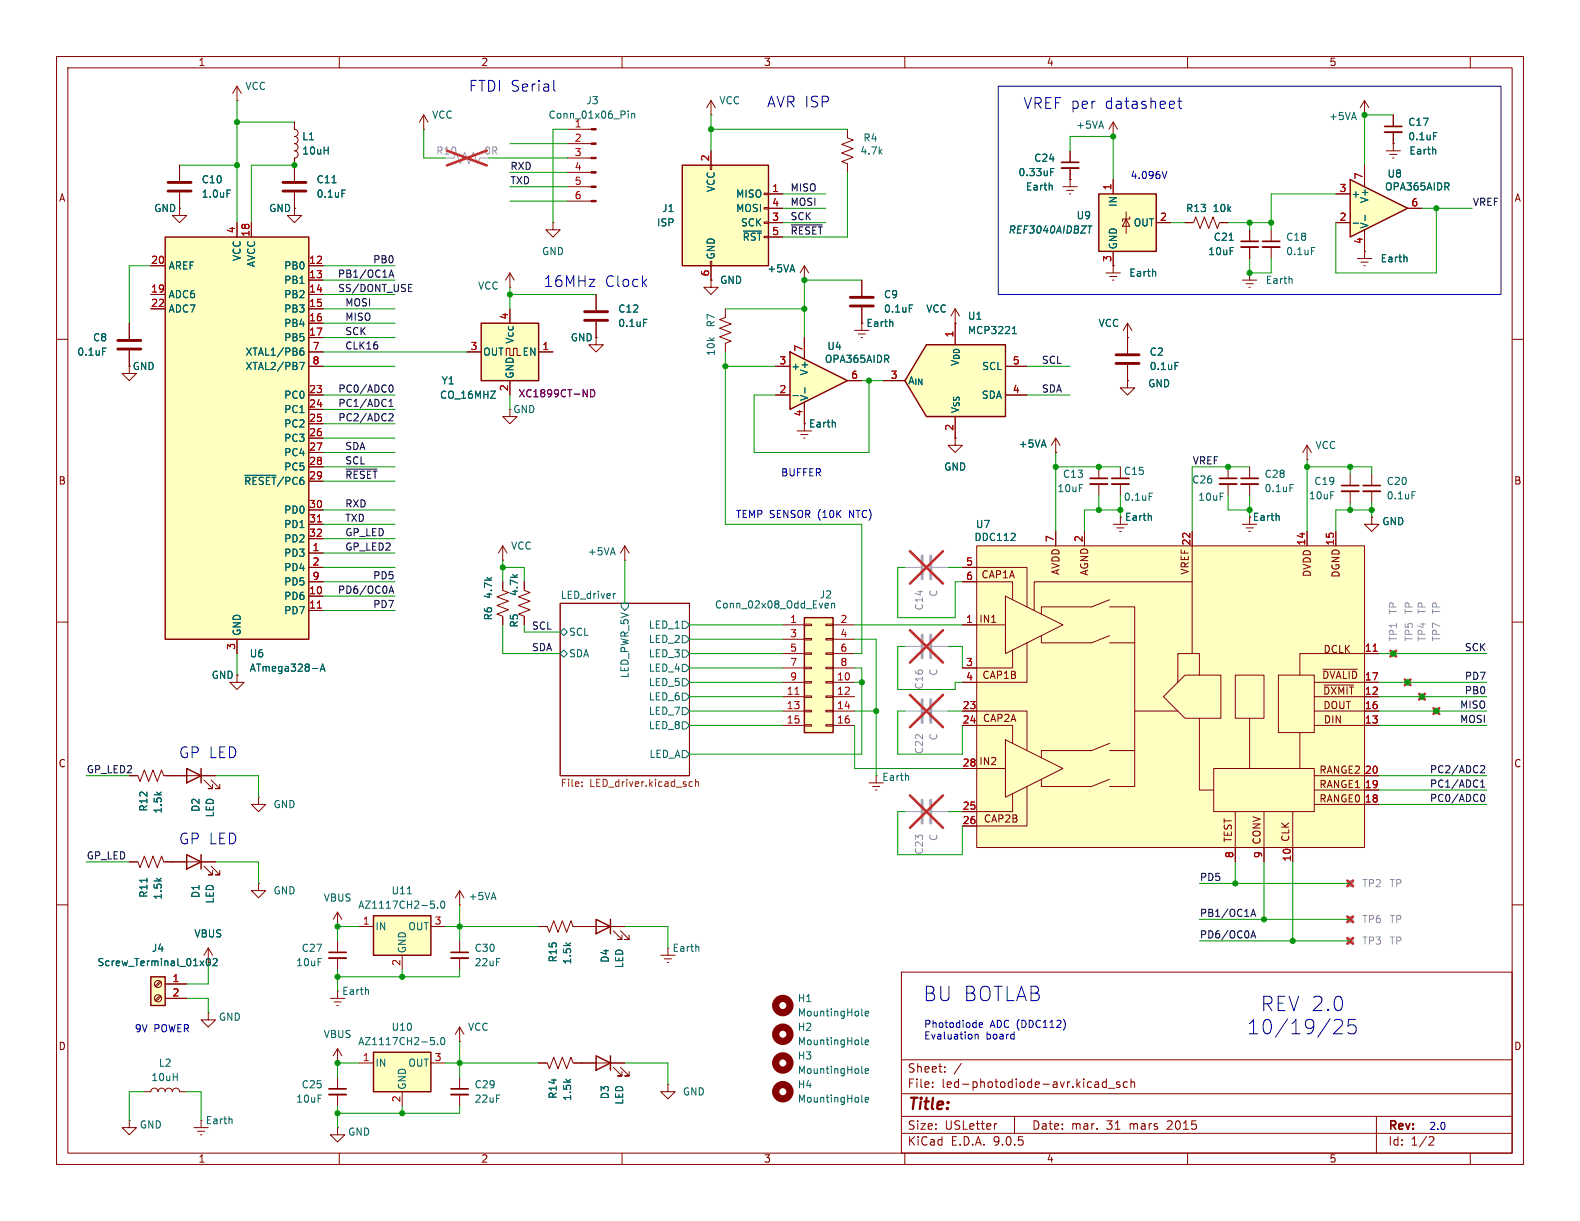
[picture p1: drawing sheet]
<svg xmlns="http://www.w3.org/2000/svg" width="279mm" height="216mm" viewBox="0 0 279 216" stroke-linecap="round" stroke-linejoin="round" font-family="sans-serif">
<defs><g id="words">
<g font-size="3.5" fill="#0000c2">
<text x="163.2" y="177.3">BU BOTLAB</text>
<text x="222.9" y="179">REV 2.0</text>
<text x="220.5" y="183.1">10/19/25</text>
</g>
<text font-size="2.8" fill="#840000" x="160.4" y="196.8">Title:</text>
<g font-size="2.7" fill="#0000c2">
<text x="82.8" y="16.4">FTDI Serial</text>
<text x="135.6" y="19.2">AVR ISP</text>
<text x="180.8" y="19.5">VREF per</text>
<text x="195.3" y="19.5">datasheet</text>
<text x="96.1" y="51">16MHz</text>
<text x="106.9" y="51">Clock</text>
<text x="31.6" y="134.3">GP LED</text>
<text x="31.6" y="149.5">GP LED</text>
</g>
<g font-size="2.1" fill="#840000">
<text x="160.4" y="189.9">Sheet:</text>
<text x="160.4" y="192.6">File:</text>
<text x="166.5" y="192.6">led-photodiode-avr.kicad_sch</text>
<text x="160.4" y="202.8">KiCad</text>
<text x="160.4" y="200">Size:</text>
<text x="167.1" y="200">USLetter</text>
<text x="168.1" y="202.8">E.D.A.</text>
<text x="175.7" y="202.8">9.0.5</text>
<text x="182.4" y="200">Date:</text>
<text x="189.4" y="200">mar.</text>
<text x="195.7" y="200">31</text>
<text x="199.9" y="200">mars</text>
<text x="206.7" y="200">2015</text>
<text x="245.4" y="200.2">Rev:</text>
<text x="245.4" y="202.8">Id:</text>
<text x="249.5" y="202.8">1/2</text>
</g>
<g font-size="1.8" fill="#840000">
<text x="35" y="11.9">1</text>
<text x="85" y="11.9">2</text>
<text x="135" y="11.9">3</text>
<text x="185" y="11.9">4</text>
<text x="235" y="11.9">5</text>
<text x="10.3" y="35.9">A</text>
<text x="267.7" y="35.9">A</text>
<text x="23.4" y="65.6">GND</text>
<text x="10.3" y="85.9">B</text>
<text x="267.7" y="85.9">B</text>
<text x="221.4" y="92.3">Earth</text>
<text x="187.6" y="101.8" transform="rotate(-90 187.6 101.8)">AVDD</text>
<text x="192.6" y="101.9" transform="rotate(-90 192.6 101.9)">AGND</text>
<text x="210.4" y="101.7" transform="rotate(-90 210.4 101.7)">VREF 22</text>
<text x="173.5" y="102.5">CAP1A</text>
<text x="232" y="102.1" transform="rotate(-90 232 102.1)">DVDD</text>
<text x="237.1" y="102.2" transform="rotate(-90 237.1 102.2)">DGND</text>
<text x="173.1" y="110.3">IN1</text>
<text x="234" y="115.7">DCLK</text>
<text x="173.6" y="120.2">CAP1B</text>
<text x="233.7" y="120.2">~{DVALID}</text>
<text x="233.9" y="123">~{DXMIT}12</text>
<text x="233.9" y="125.6">DOUT</text>
<text x="173.7" y="127.9">CAP2A</text>
<text x="234" y="128.1">DIN</text>
<text x="10.3" y="135.9">C</text>
<text x="173.1" y="135.5">IN2</text>
<text x="233.2" y="137">RANGE2</text>
<text x="267.7" y="135.9">C</text>
<text x="233.2" y="139.5">RANGE1</text>
<text x="233.2" y="142.1">RANGE0</text>
<text x="173.9" y="145.6">CAP2B</text>
<text x="218" y="149.1" transform="rotate(-90 218 149.1)">TEST</text>
<text x="223.1" y="149.4" transform="rotate(-90 223.1 149.4)">CONV</text>
<text x="228.2" y="149" transform="rotate(-90 228.2 149)">CLK</text>
<text x="10.3" y="185.9">D</text>
<text x="267.7" y="185.9">D</text>
<text x="35" y="205.8">1</text>
<text x="85" y="205.8">2</text>
<text x="135" y="205.8">3</text>
<text x="185" y="205.8">4</text>
<text x="235" y="205.8">5</text>
</g>
<g font-size="1.8" fill="#006464">
<text x="43.3" y="16.1">VCC</text>
<text x="76.3" y="21.2">VCC</text>
<text x="96.9" y="21.2">Conn_01x06_Pin</text>
<text x="101.5" y="22.6">1</text>
<text x="103.6" y="18.6">J3</text>
<text x="127.1" y="18.6">VCC</text>
<text x="190.2" y="23">+5VA</text>
<text x="234.9" y="21.4">+5VA</text>
<text x="248.9" y="22.5">C17</text>
<text x="53.3" y="27.5">10uH</text>
<text x="53.3" y="25">L1</text>
<text x="152.1" y="27.5">4.7k</text>
<text x="152.6" y="25.2">R4</text>
<text x="182.8" y="28.8">C24</text>
<text x="248.9" y="25">0.1uF</text>
<text x="249.1" y="27.5">Earth</text>
<text x="35.6" y="32.6">C10</text>
<text x="35.6" y="35.2">1.0uF</text>
<text x="55.9" y="32.6">C11</text>
<text x="55.9" y="35.2">0.1uF</text>
<text x="126.6" y="34.1" transform="rotate(-90 126.6 34.1)">VCC</text>
<text x="130.1" y="35.2">MISO</text>
<text x="180" y="31.3">0.33uF</text>
<text x="181.3" y="33.9">Earth</text>
<text x="238.9" y="35.2">+</text>
<text x="244.8" y="33.9">OPA365AIDR</text>
<text x="245.3" y="31.6">U8</text>
<text x="27.2" y="37.7">GND</text>
<text x="47.5" y="37.7">GND</text>
<text x="116.1" y="40.2">ISP</text>
<text x="117" y="37.7">J1</text>
<text x="130.1" y="37.7">MOSI</text>
<text x="130.9" y="40.2">SCK</text>
<text x="178.2" y="41.5">REF3040AIDBZT</text>
<text x="190.3" y="39">U9</text>
<text x="197.7" y="36.7" transform="rotate(-90 197.7 36.7)">IN</text>
<text x="200.4" y="40.2">OUT</text>
<text x="209.6" y="37.7">R13</text>
<text x="214.3" y="37.7">10k</text>
<text x="242.2" y="40.5" transform="rotate(-90 242.2 40.5)">V-</text>
<text x="242.2" y="36" transform="rotate(-90 242.2 36)">V+</text>
<text x="29.7" y="47.9">AREF</text>
<text x="42.8" y="46.2" transform="rotate(-90 42.8 46.2)">VCC</text>
<text x="45.3" y="47.3" transform="rotate(-90 45.3 47.3)">AVCC</text>
<text x="50.1" y="47.9">PB0</text>
<text x="95.8" y="45.3">GND</text>
<text x="126.6" y="46" transform="rotate(-90 126.6 46)">GND</text>
<text x="131.2" y="42.8">~{RST}</text>
<text x="197.7" y="44.2" transform="rotate(-90 197.7 44.2)">GND</text>
<text x="213.6" y="45.3">10uF</text>
<text x="214.5" y="42.8">C21</text>
<text x="227.3" y="42.8">C18</text>
<text x="227.3" y="45.3">0.1uF</text>
<text x="244.1" y="46.6">Earth</text>
<text x="29.7" y="52.9">ADC6</text>
<text x="50.1" y="50.4">PB1</text>
<text x="50.1" y="52.9">PB2</text>
<text x="84.4" y="51.4">VCC</text>
<text x="127.2" y="50.4">GND</text>
<text x="135.6" y="48.4">+5VA</text>
<text x="156.2" y="52.9">C9</text>
<text x="199.6" y="49.1">Earth</text>
<text x="223.7" y="50.4">Earth</text>
<text x="29.7" y="55.5">ADC7</text>
<text x="50.1" y="55.5">PB3</text>
<text x="50.1" y="58">PB4</text>
<text x="109.2" y="55.5">C12</text>
<text x="109.2" y="58">0.1uF</text>
<text x="126.6" y="58" transform="rotate(-90 126.6 58)">R7</text>
<text x="153.1" y="58">Earth</text>
<text x="156.2" y="55.5">0.1uF</text>
<text x="163.7" y="55.5">VCC</text>
<text x="171.1" y="56.7">U1</text>
<text x="171.1" y="59.3">MCP3221</text>
<text x="194.2" y="58">VCC</text>
<text x="13.6" y="63.1">0.1uF</text>
<text x="16.4" y="60.6">C8</text>
<text x="43.3" y="63.1">XTAL1/PB6</text>
<text x="43.3" y="65.6">XTAL2/PB7</text>
<text x="50.1" y="60.6">PB5</text>
<text x="85.3" y="63.1">OUT</text>
<text x="91" y="60.9" transform="rotate(-90 91 60.9)">Vcc</text>
<text x="92.3" y="63.1">EN</text>
<text x="100.8" y="60.6">GND</text>
<text x="126.6" y="63" transform="rotate(-90 126.6 63)">10k</text>
<text x="139.8" y="65.6">+</text>
<text x="145.8" y="64.4">OPA365AIDR</text>
<text x="146.2" y="62.1">U4</text>
<text x="169.8" y="64.8" transform="rotate(-90 169.8 64.8)">V_{DD}</text>
<text x="173.6" y="65.6">SCL</text>
<text x="203.2" y="63.1">C2</text>
<text x="203.2" y="65.6">0.1uF</text>
<text x="50.1" y="70.7">PC0</text>
<text x="77.7" y="70.7">CO_16MHZ</text>
<text x="78" y="68.2">Y1</text>
<text x="91" y="67.1" transform="rotate(-90 91 67.1)">GND</text>
<text x="143.1" y="71" transform="rotate(-90 143.1 71)">V-</text>
<text x="143.1" y="66.5" transform="rotate(-90 143.1 66.5)">V+</text>
<text x="160.5" y="68.2">A_{IN}</text>
<text x="173.5" y="70.7">SDA</text>
<text x="202.9" y="68.7">GND</text>
<text x="50.1" y="73.3">PC1</text>
<text x="50.1" y="75.8">PC2</text>
<text x="90.7" y="73.3">GND</text>
<text x="143" y="75.8">Earth</text>
<text x="169.8" y="73.2" transform="rotate(-90 169.8 73.2)">V_{SS}</text>
<text x="50.1" y="78.3">PC3</text>
<text x="50.1" y="80.9">PC4</text>
<text x="50.1" y="83.4">PC5</text>
<text x="166.9" y="83.4">GND</text>
<text x="180" y="79.3">+5VA</text>
<text x="232.5" y="79.6">VCC</text>
<text x="43.1" y="86">~{RESET}/PC6</text>
<text x="186.9" y="87.2">10uF</text>
<text x="187.9" y="84.7">C13</text>
<text x="198.6" y="84.2">C15</text>
<text x="198.6" y="88.7">0.1uF</text>
<text x="210.7" y="85.7">C26</text>
<text x="211.8" y="88.7">10uF</text>
<text x="223.5" y="84.7">C28</text>
<text x="223.5" y="87.2">0.1uF</text>
<text x="231.4" y="88.5">10uF</text>
<text x="232.3" y="86">C19</text>
<text x="245.1" y="86">C20</text>
<text x="245.1" y="88.5">0.1uF</text>
<text x="50.1" y="91">PD0</text>
<text x="50.1" y="93.6">PD1</text>
<text x="172.2" y="95.9">DDC112</text>
<text x="172.5" y="93.6">U7</text>
<text x="198.8" y="92.3">Earth</text>
<text x="244.3" y="93.1">GND</text>
<text x="50.1" y="96.1">PD2</text>
<text x="50.1" y="98.7">PD3</text>
<text x="50.1" y="101.2">PD4</text>
<text x="90.3" y="97.4">VCC</text>
<text x="103.8" y="98.4">+5VA</text>
<text x="50.1" y="103.7">PD5</text>
<text x="50.1" y="106.3">PD6</text>
<text x="87.2" y="106" transform="rotate(-90 87.2 106)">4.7k</text>
<text x="91.8" y="105.5" transform="rotate(-90 91.8 105.5)">4.7k</text>
<text x="99.1" y="106">LED_driver</text>
<text x="126.3" y="107.8">Conn_02x08_Odd_Even</text>
<text x="144.9" y="106">J2</text>
<text x="42.8" y="112.5" transform="rotate(-90 42.8 112.5)">GND</text>
<text x="50.1" y="108.8">PD7</text>
<text x="87.2" y="109.8" transform="rotate(-90 87.2 109.8)">R6</text>
<text x="91.8" y="111.1" transform="rotate(-90 91.8 111.1)">R5</text>
<text x="100.5" y="112.6">SCL</text>
<text x="114.6" y="113.9">LED_2</text>
<text x="114.6" y="111.4">LED_1</text>
<text x="44.1" y="116.4">U6</text>
<text x="44.1" y="119">ATmega328-A</text>
<text x="100.5" y="116.4">SDA</text>
<text x="114.6" y="116.4">LED_3</text>
<text x="114.6" y="119">LED_4</text>
<text x="37.3" y="120.2">GND</text>
<text x="111.4" y="120" transform="rotate(-90 111.4 120)">LED_PWR_5V</text>
<text x="114.6" y="124.1">LED_6</text>
<text x="114.6" y="121.5">LED_5</text>
<text x="114.6" y="126.6">LED_7</text>
<text x="114.6" y="129.1">LED_8</text>
<text x="114.8" y="134.2">LED_A</text>
<text x="26.3" y="143.6" transform="rotate(-90 26.3 143.6)">R12</text>
<text x="28.8" y="144" transform="rotate(-90 28.8 144)">1.5k</text>
<text x="35.5" y="143.7" transform="rotate(-90 35.5 143.7)">D2</text>
<text x="48.3" y="143.1">GND</text>
<text x="155.9" y="138.3">Earth</text>
<text x="38" y="144.6" transform="rotate(-90 38 144.6)">LED</text>
<text x="26.3" y="158.8" transform="rotate(-90 26.3 158.8)">R11</text>
<text x="28.8" y="159.2" transform="rotate(-90 28.8 159.2)">1.5k</text>
<text x="35.5" y="158.9" transform="rotate(-90 35.5 158.9)">D1</text>
<text x="38" y="159.9" transform="rotate(-90 38 159.9)">LED</text>
<text x="48.3" y="158.3">GND</text>
<text x="57.1" y="159.6">VBUS</text>
<text x="63.2" y="160.9">AZ1117CH2-5.0</text>
<text x="69.1" y="158.3">U11</text>
<text x="82.8" y="159.4">+5VA</text>
<text x="34.3" y="166">VBUS</text>
<text x="66.3" y="164.7">IN</text>
<text x="72.1" y="164.7">OUT</text>
<text x="17.1" y="171">Screw_Terminal_01x02</text>
<text x="26.7" y="168.5">J4</text>
<text x="52.3" y="171">10uF</text>
<text x="53.2" y="168.5">C27</text>
<text x="72" y="168.7" transform="rotate(-90 72 168.7)">GND</text>
<text x="83.8" y="168.5">C30</text>
<text x="83.8" y="171">22uF</text>
<text x="98.7" y="170.3" transform="rotate(-90 98.7 170.3)">R15</text>
<text x="101.2" y="170.6" transform="rotate(-90 101.2 170.6)">1.5k</text>
<text x="107.9" y="170.3" transform="rotate(-90 107.9 170.3)">D4</text>
<text x="110.4" y="171.3" transform="rotate(-90 110.4 171.3)">LED</text>
<text x="118.8" y="168.5">Earth</text>
<text x="60.4" y="176.1">Earth</text>
<text x="141" y="177.4">H1</text>
<text x="141" y="179.9">MountingHole</text>
<text x="38.6" y="180.7">GND</text>
<text x="57.1" y="183.7">VBUS</text>
<text x="63.2" y="185">AZ1117CH2-5.0</text>
<text x="69.1" y="182.5">U10</text>
<text x="82.7" y="182.5">VCC</text>
<text x="141" y="182.5">H2</text>
<text x="141" y="185">MountingHole</text>
<text x="26.7" y="191.4">10uH</text>
<text x="28" y="188.8">L2</text>
<text x="66.3" y="188.8">IN</text>
<text x="72.1" y="188.8">OUT</text>
<text x="141" y="187.6">H3</text>
<text x="141" y="190.1">MountingHole</text>
<text x="52.3" y="195.2">10uF</text>
<text x="53.2" y="192.6">C25</text>
<text x="72" y="192.8" transform="rotate(-90 72 192.8)">GND</text>
<text x="83.8" y="192.6">C29</text>
<text x="83.8" y="195.2">22uF</text>
<text x="98.7" y="194.4" transform="rotate(-90 98.7 194.4)">R14</text>
<text x="101.2" y="194.8" transform="rotate(-90 101.2 194.8)">1.5k</text>
<text x="107.9" y="194.5" transform="rotate(-90 107.9 194.5)">D3</text>
<text x="110.4" y="195.4" transform="rotate(-90 110.4 195.4)">LED</text>
<text x="120.7" y="193.9">GND</text>
<text x="141" y="192.6">H4</text>
<text x="141" y="195.2">MountingHole</text>
<text x="24.6" y="199.7">GND</text>
<text x="36.3" y="199">Earth</text>
<text x="61.5" y="201">GND</text>
</g>
<g font-size="1.8" fill="#989898">
<text x="77" y="27.5">R10</text>
<text x="85.5" y="27.5">0R</text>
<text x="166" y="105.6" transform="rotate(-90 166 105.6)">C</text>
<text x="163.4" y="108" transform="rotate(-90 163.4 108)">C14</text>
<text x="247.2" y="113.5" transform="rotate(-90 247.2 113.5)">TP1</text>
<text x="247.2" y="108.7" transform="rotate(-90 247.2 108.7)">TP</text>
<text x="250" y="113.5" transform="rotate(-90 250 113.5)">TP5</text>
<text x="250" y="108.7" transform="rotate(-90 250 108.7)">TP</text>
<text x="252.3" y="113.5" transform="rotate(-90 252.3 113.5)">TP4</text>
<text x="252.3" y="108.7" transform="rotate(-90 252.3 108.7)">TP</text>
<text x="254.9" y="113.5" transform="rotate(-90 254.9 113.5)">TP7</text>
<text x="254.9" y="108.7" transform="rotate(-90 254.9 108.7)">TP</text>
<text x="166" y="119.6" transform="rotate(-90 166 119.6)">C</text>
<text x="163.4" y="122" transform="rotate(-90 163.4 122)">C16</text>
<text x="166" y="131" transform="rotate(-90 166 131)">C</text>
<text x="163.4" y="133.4" transform="rotate(-90 163.4 133.4)">C22</text>
<text x="166" y="148.8" transform="rotate(-90 166 148.8)">C</text>
<text x="163.4" y="151.2" transform="rotate(-90 163.4 151.2)">C23</text>
<text x="240.8" y="157.1">TP2</text>
<text x="245.6" y="157.1">TP</text>
<text x="240.8" y="167.2">TP3</text>
<text x="240.8" y="163.4">TP6</text>
<text x="245.6" y="167.2">TP</text>
<text x="245.6" y="163.4">TP</text>
</g>
<g font-size="1.8" fill="#a90000">
<text x="101.5" y="25.1">2</text>
<text x="101.5" y="27.7">3</text>
<text x="125.5" y="28.6" transform="rotate(-90 125.5 28.6)">2</text>
<text x="101.5" y="30.2">4</text>
<text x="101.5" y="32.8">5</text>
<text x="101.5" y="35.3">6</text>
<text x="136.5" y="34">1</text>
<text x="196.6" y="33.7" transform="rotate(-90 196.6 33.7)">1</text>
<text x="236.8" y="34">3</text>
<text x="241" y="31.8" transform="rotate(-90 241 31.8)">7</text>
<text x="41.7" y="41.3" transform="rotate(-90 41.7 41.3)">4</text>
<text x="44.2" y="42" transform="rotate(-90 44.2 42)">18</text>
<text x="136.5" y="36.6">4</text>
<text x="136.5" y="39.1">3</text>
<text x="136.5" y="41.7">5</text>
<text x="205" y="39.1">2</text>
<text x="236.8" y="39.1">2</text>
<text x="249.5" y="36.6">6</text>
<text x="26.6" y="46.7">20</text>
<text x="54.6" y="46.7">12</text>
<text x="196.6" y="46.4" transform="rotate(-90 196.6 46.4)">3</text>
<text x="241" y="43.3" transform="rotate(-90 241 43.3)">4</text>
<text x="26.6" y="51.8">19</text>
<text x="54.6" y="49.3">13</text>
<text x="54.6" y="51.8">14</text>
<text x="125.5" y="49" transform="rotate(-90 125.5 49)">6</text>
<text x="26.6" y="54.4">22</text>
<text x="54.6" y="54.4">15</text>
<text x="54.6" y="56.9">16</text>
<text x="54.6" y="59.4">17</text>
<text x="89.9" y="56.6" transform="rotate(-90 89.9 56.6)">4</text>
<text x="168.7" y="59.8" transform="rotate(-90 168.7 59.8)">1</text>
<text x="55.2" y="62">7</text>
<text x="55.2" y="64.5">8</text>
<text x="83.1" y="62">3</text>
<text x="95.8" y="62">1</text>
<text x="137.7" y="64.5">3</text>
<text x="142" y="62.3" transform="rotate(-90 142 62.3)">7</text>
<text x="179" y="64.5">5</text>
<text x="54.6" y="69.6">23</text>
<text x="89.9" y="69.3" transform="rotate(-90 89.9 69.3)">2</text>
<text x="137.7" y="69.6">2</text>
<text x="150.4" y="67.1">6</text>
<text x="157.4" y="67.1">3</text>
<text x="179" y="69.6">4</text>
<text x="54.6" y="72.1">24</text>
<text x="54.6" y="74.7">25</text>
<text x="54.6" y="77.2">26</text>
<text x="142" y="73.7" transform="rotate(-90 142 73.7)">4</text>
<text x="168.7" y="76.3" transform="rotate(-90 168.7 76.3)">2</text>
<text x="54.6" y="79.8">27</text>
<text x="54.6" y="82.3">28</text>
<text x="54.6" y="84.8">29</text>
<text x="54.6" y="89.9">30</text>
<text x="54.6" y="92.5">31</text>
<text x="54.6" y="95">32</text>
<text x="186.4" y="96" transform="rotate(-90 186.4 96)">7</text>
<text x="191.5" y="96" transform="rotate(-90 191.5 96)">2</text>
<text x="55.2" y="97.5">1</text>
<text x="55.2" y="100.1">2</text>
<text x="170.7" y="100.1">5</text>
<text x="210.6" y="96.6" transform="rotate(-90 210.6 96.6)">22</text>
<text x="230.9" y="96.6" transform="rotate(-90 230.9 96.6)">14</text>
<text x="236" y="96.6" transform="rotate(-90 236 96.6)">15</text>
<text x="54.6" y="105.2">10</text>
<text x="54.6" y="107.7">11</text>
<text x="55.2" y="102.6">9</text>
<text x="170.7" y="102.6">6</text>
<text x="139.6" y="110.2">1</text>
<text x="139.6" y="112.8">3</text>
<text x="148.5" y="110.2">2</text>
<text x="148.5" y="112.8">4</text>
<text x="170.7" y="110.2">1</text>
<text x="41.7" y="115" transform="rotate(-90 41.7 115)">3</text>
<text x="139.6" y="115.3">5</text>
<text x="139.6" y="117.9">7</text>
<text x="148.5" y="115.3">6</text>
<text x="148.5" y="117.9">8</text>
<text x="170.7" y="117.9">3</text>
<text x="241.3" y="115.3">11</text>
<text x="139" y="122.9">11</text>
<text x="139" y="125.5">13</text>
<text x="139.6" y="120.4">9</text>
<text x="147.9" y="120.4">10</text>
<text x="147.9" y="122.9">12</text>
<text x="147.9" y="125.5">14</text>
<text x="170.1" y="125.5">23</text>
<text x="170.7" y="120.4">4</text>
<text x="241.3" y="120.4">17</text>
<text x="241.3" y="125.5">16</text>
<text x="241.3" y="122.9">12</text>
<text x="139" y="128">15</text>
<text x="147.9" y="128">16</text>
<text x="170.1" y="128">24</text>
<text x="241.3" y="128">13</text>
<text x="170.1" y="135.6">28</text>
<text x="241.3" y="136.9">20</text>
<text x="170.1" y="143.3">25</text>
<text x="241.3" y="139.4">19</text>
<text x="241.3" y="142">18</text>
<text x="170.1" y="145.8">26</text>
<text x="218.2" y="151.8" transform="rotate(-90 218.2 151.8)">8</text>
<text x="223.3" y="151.8" transform="rotate(-90 223.3 151.8)">9</text>
<text x="228.3" y="152.4" transform="rotate(-90 228.3 152.4)">10</text>
<text x="64.1" y="163.6">1</text>
<text x="76.8" y="163.6">3</text>
<text x="30.4" y="173.7">1</text>
<text x="70.9" y="170.9" transform="rotate(-90 70.9 170.9)">2</text>
<text x="30.4" y="176.3">2</text>
<text x="64.1" y="187.7">1</text>
<text x="76.8" y="187.7">3</text>
<text x="70.9" y="195" transform="rotate(-90 70.9 195)">2</text>
</g>
<g font-size="1.8" fill="#0f0f0f">
<text x="90.2" y="32.7">TXD</text>
<text x="90.2" y="30.1">RXD</text>
<text x="139.7" y="33.9">MISO</text>
<text x="139.7" y="39">SCK</text>
<text x="139.7" y="36.5">MOSI</text>
<text x="139.7" y="41.6">~{RESET}</text>
<text x="260.3" y="36.5">VREF</text>
<text x="65.9" y="46.6">PB0</text>
<text x="59.7" y="49.2">PB1/OC1A</text>
<text x="59.7" y="51.7">SS/DONT_USE</text>
<text x="61" y="59.3">SCK</text>
<text x="61" y="56.8">MISO</text>
<text x="61" y="54.3">MOSI</text>
<text x="61" y="61.9">CLK16</text>
<text x="184.1" y="64.4">SCL</text>
<text x="59.7" y="69.5">PC0/ADC0</text>
<text x="184.1" y="69.5">SDA</text>
<text x="59.7" y="72">PC1/ADC1</text>
<text x="59.7" y="74.6">PC2/ADC2</text>
<text x="61" y="79.7">SDA</text>
<text x="61" y="82.2">SCL</text>
<text x="210.8" y="82.2">VREF</text>
<text x="61" y="89.8">RXD</text>
<text x="61" y="84.7">~{RESET}</text>
<text x="61" y="94.9">GP_LED</text>
<text x="61" y="92.4">TXD</text>
<text x="61" y="97.4">GP_LED2</text>
<text x="59.7" y="105.1">PD6/OC0A</text>
<text x="65.9" y="102.5">PD5</text>
<text x="65.9" y="107.6">PD7</text>
<text x="94" y="111.4">SCL</text>
<text x="94" y="115.2">SDA</text>
<text x="258.9" y="115.2">SCK</text>
<text x="258.1" y="125.4">MISO</text>
<text x="258.9" y="122.8">PB0</text>
<text x="258.9" y="120.3">PD7</text>
<text x="258.1" y="127.9">MOSI</text>
<text x="15.2" y="136.8">GP_LED2</text>
<text x="252.8" y="136.8">PC2/ADC2</text>
<text x="252.8" y="139.4">PC1/ADC1</text>
<text x="252.8" y="141.9">PC0/ADC0</text>
<text x="15.2" y="152.1">GP_LED</text>
<text x="212.1" y="155.9">PD5</text>
<text x="212.1" y="162.2">PB1/OC1A</text>
<text x="212.1" y="166">PD6/OC0A</text>
</g>
<g font-size="1.8" fill="#0000c2">
<text x="199.8" y="31.9">4.096V</text>
<text x="138" y="84.4">BUFFER</text>
<text x="130" y="91.8">TEMP SENSOR (10K</text>
<text x="150.4" y="91.8">NTC)</text>
<text x="23.7" y="182.7">9V</text>
<text x="27.2" y="182.7">POWER</text>
<text x="163.3" y="182">Photodiode</text>
<text x="163.3" y="184">Evaluation</text>
<text x="174.4" y="184">board</text>
<text x="175.1" y="182">ADC (DDC112)</text>
<text x="252.6" y="200">2.0</text>
</g>
<text font-size="1.8" fill="#840084" x="91.6" y="70.5">XC1899CT-ND</text>
<g font-size="1.8" fill="#725600">
<text x="99.1" y="139.5">File:</text>
<text x="104.3" y="139.5">LED_driver.kicad_sch</text>
</g>
</g></defs>
<g fill="none" stroke="#840000" stroke-width=".18">
<path d="M10 10h259.4v195.9h-259.4zM12 12h255.4v191.9h-255.4zM60 10v2M110 10v2M160 10v2M210 10v2M260 10v2M10 60h2M267.4 60h2M10 110h2M99.1 106.7h22.8v30.5h-22.8zM267.4 110h2"/>
<path d="M10 160h2M116.8 168.9h2.6M117.5 169.5h1.2M118 170.2h.2M118.1 167.6h.1M118.1 167.6v1.3M159.4 171.9h108v32h-108zM267.4 160h2M59.7 199.4v1.3h1.3l-1.3 1.2-1.3-1.2h1.3M59.7 199.4h.1M81.3 184.2h.1M81.3 181.6v2.6"/>
<path d="M81.3 190.5v2M81.3 193.5v2.1M81.3 181.6l-.8 1.3M81.3 181.6l.7 1.3M95.2 188h1.6l.4 1 .7-2.1 .8 2.1 .7-2.1 .8 2.1 .8-2.1 .3 1.1h9.2M108.5 188.7l1.5 1.5h-.8h.8v-.7M109.7 188.7l1.6 1.5h-.8h.8v-.7M118.1 191.8v1.2h1.3l-1.3 1.3-1.3-1.3h1.3M118.1 191.8h.1M159.4 197.4h108M159.4 193.4h108M159.4 187.4h108"/>
<path d="M164.9 192.1v.2M164.9 191.4v.1M167.1 189.4v.2M167.1 188.7v.1M170 188l-1.3 1.9M176.3 198.7l-.3 .1M179.4 197.4v3M195.6 190.8v1.5M195.6 191.4l-.4-.1-.3 .3v.4l.2 .2h.5M196 192.4h1.1M198 191.4l-.4-.1-.2 .2 .1 .2 .5 .2v.3h-.6M199.4 191.4l-.5-.1-.3 .3v.4l.2 .2h.6"/>
<path d="M200 191.4l.2-.1 .4 .1v.9M200 190.8v1.5M243.4 197.4v6.5M60 203.9v2M110 203.9v2M159.4 200.4h108M160 203.9v2M210 203.9v2M252.9 201l.5 .1 .2 .3-1 1.1h1M260 203.9v2"/>
</g>
<g fill="none" stroke="#006464" stroke-width=".18">
<path d="M99.1 111.8l.6-.7 .6 .7-.6 .6zM99.1 115.6l.6-.7 .6 .7-.6 .6zM108.8 105l-.3 .2M109.9 106.7h1.2v.6l-.6 .7-.6-.7zM120.6 114.9h.7l.6 .7-.6 .6h-.7zM120.6 112.4h.7l.6 .6-.6 .7h-.7zM120.6 109.9h.7l.6 .6-.6 .6h-.7zM120.6 117.5h.7l.6 .6-.6 .6h-.7zM120.6 132.7h.7l.6 .7-.6 .6h-.7zM120.6 125.1h.7l.6 .6-.6 .7h-.7zM120.6 127.6h.7l.6 .7-.6 .6h-.7zM120.6 122.6h.7l.6 .6-.6 .6h-.7z"/>
<path d="M120.6 120h.7l.6 .7-.6 .6h-.7zM123.5 167.4l.1 .8M152.4 179.5l.2 .1M153 179.2l.6-.1-.1-.2-.3-.1-.2 .2 .1 .6h.4M152.4 184.5l.2 .2M152.4 194.7l.2 .2M152.4 189.6l.2 .2M153 184.3l.6-.1-.1-.3h-.3l-.2 .2 .1 .6h.4M153 189.4l.6-.1-.1-.3h-.3l-.2 .1 .1 .6h.4M153 194.5l.6-.2-.1-.2-.3-.1-.2 .2 .1 .6h.4"/>
</g>
<path d="M102.9 138.9v.2M102.9 138.3v.1M122 139h.4M122 138.3h.4M123 138.3l.2-.1 .3 .1v.8M123 137.8v1.3" fill="none" stroke="#725600" stroke-width=".18"/>
<g fill="none" stroke="#a1a1a1" stroke-width=".18">
<path d="M254 125.7h.1M238.8 166.4h.1"/>
<circle cx="254" cy="125.7" r=".51"/>
<circle cx="238.8" cy="166.4" r=".51"/>
</g>
<path d="M253.5 125.2l1 1M254.5 125.2l-1 1M238.3 165.9l1 1M239.3 165.9l-1 1" fill="none" stroke="#e12e31" stroke-width=".46"/>
<g fill="none" stroke="#840000" stroke-width="1.3">
<circle cx="138.4" cy="177.8" r="1.27"/>
<circle cx="138.4" cy="193" r="1.27"/>
<circle cx="138.4" cy="188" r="1.27"/>
<circle cx="138.4" cy="182.9" r="1.27"/>
</g>
<path d="M79.8 192.5h3" fill="none" stroke="#840000" stroke-width=".3"/>
<path d="M79.8 193.5h3" fill="none" stroke="#840000" stroke-width=".33"/>
<path d="M105.4 186.7l2.5 1.3-2.5 1.2zM107.9 186.7v2.5" fill="none" stroke="#840000" stroke-width=".25"/>
<path d="M142.2 109.2h5.1v20.3h-5.1z" fill="#ffffc2"/>
<path d="M142.2 109.2h5.1v20.3h-5.1z" fill="none" stroke="#840000" stroke-width=".25"/>
<g fill="none" stroke="#840000" stroke-width=".18">
<path d="M188 33h2.5M188.6 33.7h1.3M189.1 34.3h.3M189.2 31.8h.1M189.2 31.8v1.2M196.8 24.1h.1M196.8 21.6v2.5M196.8 21.6l-.7 1.3M196.8 21.6l.8 1.3M209.5 39.4h1.6l.4-1 .7 2 .8-2 .7 2 .8-2 .8 2 .3-1h1.6M195.6 48.3h2.5M196.2 48.9h1.3"/>
<path d="M196.7 49.5h.3M196.8 47h.1M196.8 47v1.3M221 40.6v2.1M221 43.7v2M138.4 110.5h3.8M138.4 113h3.8M138.4 115.6h3.8M138.4 118.1h3.8M142.2 110.4h1.3v.2h-1.3zM142.2 112.9h1.3v.3h-1.3zM142.2 115.4h1.3v.3h-1.3z"/>
<path d="M142.2 118h1.3v.2h-1.3zM146 110.4h1.3v.2h-1.3zM146 112.9h1.3v.3h-1.3zM146 115.4h1.3v.3h-1.3zM146 118h1.3v.2h-1.3zM147.3 110.5h3.8M147.3 113h3.8M147.3 115.6h3.8M147.3 118.1h3.8M138.4 120.7h3.8M138.4 123.2h3.8M138.4 125.7h3.8"/>
<path d="M138.4 128.3h3.8M142.2 120.5h1.3v.3h-1.3zM142.2 123.1h1.3v.2h-1.3zM142.2 125.6h1.3v.3h-1.3zM142.2 128.1h1.3v.3h-1.3zM146 120.5h1.3v.3h-1.3zM146 123.1h1.3v.2h-1.3zM146 125.6h1.3v.3h-1.3zM146 128.1h1.3v.3h-1.3zM147.3 120.7h3.8M147.3 123.2h3.8M147.3 125.7h3.8"/>
<path d="M147.3 128.3h3.8M36.8 179.1v1.2h1.3l-1.3 1.3-1.2-1.3h1.2M36.8 179.1h.1M59.7 190.5v2M59.7 193.5v2.1"/>
</g>
<path d="M140.6 122.8h.7" fill="none" stroke="#a90000" stroke-width=".18"/>
<path d="M186 32.8l.1 .8M204.3 48.1l.1 .7M217.4 42.5h.7M146.3 106.7l.2 .3-.6 .1M146.4 107.5h-.3M147 106.7v.8M147 106.8l.2-.1h.3l.1 .8" fill="none" stroke="#006464" stroke-width=".18"/>
<g fill="none" stroke="#a1a1a1" stroke-width=".18">
<path d="M246.4 115.6h.1M248.9 120.7h.1M251.5 123.2h.1M238.8 156.2h.1"/>
<circle cx="246.4" cy="115.6" r=".51"/>
<circle cx="248.9" cy="120.7" r=".51"/>
<circle cx="251.5" cy="123.2" r=".51"/>
<circle cx="238.8" cy="156.2" r=".51"/>
</g>
<path d="M245.9 115.1l1 1M246.9 115.1l-1 1M248.4 120.1l1 1.1M249.4 120.1l-1 1.1M251 122.7l1 1M252 122.7l-1 1M238.3 155.7l1 1M239.3 155.7l-1 1" fill="none" stroke="#e12e31" stroke-width=".46"/>
<path d="M219.5 42.7h3M58.2 192.5h3" fill="none" stroke="#840000" stroke-width=".3"/>
<path d="M219.5 43.7h3M58.2 193.5h3" fill="none" stroke="#840000" stroke-width=".33"/>
<path d="M194.3 34.3h10.2v10.2h-10.2z" fill="#ffffc2"/>
<path d="M194.3 34.3h10.2v10.2h-10.2zM33 135.9l2.6 1.3-2.6 1.2zM35.6 135.9v2.5M33 151.1l2.6 1.3-2.6 1.3zM35.6 151.1v2.6" fill="none" stroke="#840000" stroke-width=".25"/>
<g fill="none" stroke="#840000" stroke-width=".18">
<path d="M41.9 17.8h.1M41.9 15.2l-.8 1.3M41.9 15.2l.8 1.3M41.9 15.2v2.6M189.2 26.7v2M189.2 29.7v2.1M196.8 31.8v2.5M199.1 38.7l.7 1.3h-1.3zM199.1 37.5v3.8M199.8 38.4v.3h-1.3v.4M204.5 39.4h2.5M196.8 44.5v2.5"/>
<path d="M141 76.2h2.5M141.6 76.8h1.3M142.1 77.5h.3M142.2 74.9h.1M142.2 74.9v1.3M30.5 137.2h7.6M36.1 137.9l1.5 1.5h-.8h.8v-.7M37.3 137.9l1.6 1.5h-.8h.8v-.7M30.5 152.4h7.6M36.1 153.2l1.5 1.5h-.8h.8v-.8M37.3 153.2l1.6 1.5h-.8h.8v-.8M45.7 156.2v1.3h1.3l-1.3 1.3-1.3-1.3h1.3"/>
<path d="M45.7 156.2h.1"/>
</g>
<path d="M185.8 30.4h.4M185.8 29.8h.6M192.4 39.9h.7M147.7 74.7v.8" fill="none" stroke="#006464" stroke-width=".18"/>
<path d="M187.7 28.7h3.1" fill="none" stroke="#840000" stroke-width=".3"/>
<path d="M187.7 29.7h3.1" fill="none" stroke="#840000" stroke-width=".33"/>
<path d="M139.7 62.2l10.2 5.1-10.2 5.1z" fill="#ffffc2"/>
<path d="M139.7 62.2l10.2 5.1-10.2 5.1z" fill="none" stroke="#840000" stroke-width=".25"/>
<path d="M142.2 49.5h.1M142.2 47v2.5M142.2 59.7v3.8M142.2 47l-.7 1.3M142.2 47l.8 1.3M90.2 72.4v1.3h1.2l-1.2 1.2-1.3-1.2h1.3M137.2 64.8h2.5M137.2 69.9h2.5M142.2 71.1v3.8M149.9 67.3h2.5" fill="none" stroke="#840000" stroke-width=".18"/>
<path d="M140.2 69.9h1M142.3 68.5v1" fill="none" stroke="#006464" stroke-width=".18"/>
<path d="M29.2 41.9h25.4v71.1h-25.4z" fill="#ffffc2"/>
<path d="M29.2 41.9h25.4v71.1h-25.4zM105.4 162.6l2.5 1.2-2.5 1.3zM107.9 162.6v2.5" fill="none" stroke="#840000" stroke-width=".25"/>
<g fill="none" stroke="#840000" stroke-width=".18">
<path d="M41.9 39.4v2.5M44.4 39.4v2.5M22.9 57.2v2.7M26.7 47h2.5M26.7 52.1h2.5M26.7 54.6h2.5M54.6 47h2.5M54.6 52.1h2.5M54.6 54.6h2.5M54.6 49.5h2.5M54.6 57.2h2.5M54.6 59.7h2.5"/>
<path d="M22.9 62v4h1.2l-1.2 1.3-1.3-1.3h1.3M54.6 62.2h2.5M54.6 64.8h2.5M54.6 69.9h2.5M54.6 72.4h2.5M54.6 74.9h2.5M54.6 77.5h2.5M54.6 80h2.5M54.6 82.6h2.5M54.6 85.1h2.5M54.6 90.2h2.5M54.6 92.7h2.5"/>
<path d="M54.6 95.3h2.5M54.6 97.8h2.5M88.9 99.1h.1M88.9 96.5l-.8 1.3M88.9 96.5l.8 1.3M88.9 96.5v2.6M41.9 113v2.6M54.6 100.3h2.5M54.6 102.9h2.5M54.6 105.4h2.5M54.6 108h2.5M88.9 102.9v1.5l1 .4-2 .7 2 .8-2 .8 2 .7-2 .8 1 .4v1.5"/>
<path d="M81.3 157.5l.7 1.3M81.3 157.5l-.8 1.3M81.3 157.5v2.5M81.3 160h.1M95.2 163.8h1.6l.4 1 .7-2 .8 2 .7-2 .8 2 .8-2 .3 1h9.2M108.5 164.6l1.5 1.5h-.8h.8v-.7M109.7 164.6l1.6 1.5h-.8h.8v-.7"/>
</g>
<path d="M18.2 61.5h.6M53 64.1h.8l-.5 1.2M53.1 62.1l.4-.1 .3 .3-.2 .4-.3 .1-.2-.1M53.6 61.5l-.3 .1-.2 .2M43.3 84h5.5M55.2 118.2h1M56.6 118.7l.4-1.3 .5 1.3M56.7 118.3h.6" fill="none" stroke="#006464" stroke-width=".18"/>
<path d="M56.1 92.3h.7M56.1 107.5h.7" fill="none" stroke="#a90000" stroke-width=".18"/>
<path d="M20.8 60.2h4.1M20.8 61.7h4.1" fill="none" stroke="#840000" stroke-width=".51"/>
<path d="M66 161.9h10.2v7h-10.2z" fill="#ffffc2"/>
<path d="M66 161.9h10.2v7h-10.2z" fill="none" stroke="#840000" stroke-width=".25"/>
<g fill="none" stroke="#840000" stroke-width=".18">
<path d="M31.7 36.8v1.3h-1.2l1.2 1.3 1.3-1.3h-1.3M31.7 36.8h.1M31.7 29.2v2.8M31.7 34v2.8M110.5 99.1h.1M110.5 96.5l-.8 1.3M110.5 96.5l.8 1.3M110.5 96.5v2.6M92.7 102.9v1.5l1 .4-2 .7 2 .8-2 .8 2 .7-2 .8 1 .4v1.5M58.4 176.5h2.6M59.1 177.2h1.2M59.6 177.8h.2"/>
<path d="M59.7 163.8h.1M59.7 175.3h.1M59.7 161.3l-.8 1.3M59.7 161.3l.8 1.3M59.7 161.3v2.5M59.7 166.4v2M59.7 169.4v2.1M59.7 175.3v1.2M63.5 163.8h2.5M71.1 168.9v2.6M76.2 163.8h2.5M59.7 188h.1"/>
<path d="M59.7 185.4v2.6M59.7 185.4l-.8 1.3M59.7 185.4l.8 1.3"/>
</g>
<path d="M40.1 33.6h.7M72 158.1h.8M76.2 159.3h.6M76.3 159.8h.3l.2 .3v.4l-.5 .1M78 159.5l.2-.2a.68 .68 0 0 1 .5 .7 .68 .68 0 0 1-.5 .6l-.2-.1-.1-.4zM65.1 175.1l.1 .7M77.4 160.5v.1" fill="none" stroke="#006464" stroke-width=".18"/>
<g fill="none" stroke="#a1a1a1" stroke-width=".18">
<path d="M238.8 162.6h.1"/>
<circle cx="238.8" cy="162.6" r=".51"/>
</g>
<path d="M238.3 162.1l1 1M239.3 162.1l-1 1" fill="none" stroke="#e12e31" stroke-width=".46"/>
<path d="M29.7 32.3h4.1M29.7 33.8h4.1" fill="none" stroke="#840000" stroke-width=".51"/>
<path d="M58.2 168.4h3" fill="none" stroke="#840000" stroke-width=".3"/>
<path d="M58.2 169.4h3" fill="none" stroke="#840000" stroke-width=".33"/>
<path d="M66 186.1h10.2v6.9h-10.2z" fill="#ffffc2"/>
<path d="M66 186.1h10.2v6.9h-10.2z" fill="none" stroke="#840000" stroke-width=".25"/>
<g fill="none" stroke="#840000" stroke-width=".18">
<path d="M52.1 36.8v1.3h-1.3l1.3 1.3 1.2-1.3h-1.2M52.1 36.8h.1M52.1 21.6v1.3a.64 .64 0 0 1 .6 .6 .64 .64 0 0 1-.6 .6 .64 .64 0 0 1 .6 .7 .64 .64 0 0 1-.6 .6 .64 .64 0 0 1 .6 .6 .64 .64 0 0 1-.6 .7 .64 .64 0 0 1 .6 .6 .64 .64 0 0 1-.6 .6v4.1M52.1 34v2.8M74.9 22.9h.1M74.9 20.3l-.7 1.3M74.9 20.3l.8 1.3M74.9 20.3v2.6M97.8 39.4v1.2h1.3l-1.3 1.3-1.3-1.3h1.3M97.8 39.4h.1M100.3 22.9h4.2M100.3 25.4h4.2"/>
<path d="M100.3 27.9h4.2M100.3 30.5h4.2M100.3 33h4.2M100.3 35.6h4.2M90.2 50.8h.1M90.2 48.3l-.8 1.2M90.2 48.3l.7 1.2M90.2 48.3v2.5M153.7 138.4h2.5M154.3 139.1h1.3M154.8 139.7h.3M154.9 137.2h.1"/>
<path d="M154.9 137.2v1.2M81.3 166.4v2M81.3 169.4v2.1M63.5 188h2.5M71.1 193v2.6M76.2 188h2.5"/>
</g>
<path d="M111.1 19.6v.2M58.7 32.3h.7M60.5 33.6h.6M111.1 20.1v.8M111.7 20.1v.8M111.7 20.2l.2-.1h.3v.8M160.6 137.2l.1 .8M76.2 183.5h.6M76.3 183.9h.3l.2 .3v.4l-.5 .1M77.4 184.6v.1M78 183.6l.2-.1a.68 .68 0 0 1 .5 .6 .68 .68 0 0 1-.5 .6l-.2-.1-.1-.4z" fill="none" stroke="#006464" stroke-width=".18"/>
<path d="M50 32.3h4.1M50 33.8h4.1" fill="none" stroke="#840000" stroke-width=".51"/>
<path d="M79.8 168.4h3" fill="none" stroke="#840000" stroke-width=".3"/>
<path d="M79.8 169.4h3" fill="none" stroke="#840000" stroke-width=".33"/>
<path d="M163.1 112.3v4M164.6 112.3v4M163.1 123.7v4.1M164.6 123.7v4.1M163.1 141.5v4M164.6 141.5v4" fill="none" stroke="#a1a1a1" stroke-width=".51"/>
<path d="M160 114.3h2.8M164.8 114.3h2.8M160 125.7h2.8M164.8 125.7h2.8M160 143.5h2.8M164.8 143.5h2.8" fill="none" stroke="#a1a1a1" stroke-width=".18"/>
<path d="M160.9 111.4l5.9 5.8M166.8 111.4l-5.9 5.8M160.9 122.9l5.9 5.7M166.8 122.9l-5.9 5.7M160.9 140.7l5.9 5.7M166.8 140.7l-5.9 5.7" fill="none" stroke="#e12e31" stroke-width=".46"/>
<g fill="#840000" stroke="#840000" stroke-width=".18">
<path d="M104.5 22.7h.9v.3h-.9z"/>
<path d="M104.5 25.3h.9v.2h-.9z"/>
<path d="M104.5 27.8h.9v.3h-.9z"/>
<path d="M104.5 30.4h.9v.2h-.9z"/>
<path d="M104.5 32.9h.9v.2h-.9z"/>
<path d="M104.5 35.4h.9v.3h-.9z"/>
</g>
<path d="M172.7 96.5h68.6v53.4h-68.6z" fill="#ffffc2"/>
<g fill="none" stroke="#840000" stroke-width=".18">
<path d="M149.9 22.9v1.5l1 .4-2.1 .7 2.1 .8-2.1 .8 2.1 .7-2.1 .8 1.1 .4v1.5M105.4 52.1v2.8M105.4 56.9v2.8M172.7 96.5h68.6v53.4h-68.6zM186.7 94v2.5M191.8 94v2.5M194.3 82.6v2M194.3 85.6v2M198.1 85.6v2M210.8 94v21.6M217.2 82.6v2M217.2 85.6v2"/>
<path d="M231.1 94v2.5M236.2 94v2.5M170.2 100.3h11.4v7M170.2 102.9h8.9v3.1M170.2 110.5h7.6M177.8 105.4l10.2 5.1-10.2 5.1zM179.1 114.9v3.2h-8.9M181.6 113.7v7h-11.4M184.1 112.4v1.3h8.9l3.2-1.3M196.2 106l-3.2 1.3h-8.9v1.3M196.2 107.3h4.5v6.4h-4.5M200.7 113.7v19"/>
<path d="M209.5 119.4h6.4v7.6h-6.4l-3.8-3.8zM210.8 102.9h-27.9v5.1M212.1 119.4v-3.8h-3.8v5.1M218.4 119.4h5.1v7.6h-5.1zM226.1 119.4h6.3v10.1h-6.3zM233.9 118.3h6.1M243.8 115.6h-13.9v3.8M170.2 125.7h11.4v7M170.2 128.3h8.9v3.1M170.2 135.9h7.6M177.8 130.8l10.2 5.1-10.2 5.1zM181.6 139.1v7h-11.4"/>
<path d="M184.1 137.8v1.3h8.9l3.2-1.3M196.2 131.4l-3.2 1.3h-8.9v1.3M196.2 132.7h4.5v6.4h-4.5M200.7 125.7h7.6M212.1 127v12.7h2.5M214.6 135.9h17.8v7.6h-17.8zM221 127v8.9M229.9 129.5v6.4M232.4 125.7h11.4M232.4 137.2h11.4M232.4 139.7h11.4M232.4 120.7h11.4"/>
<path d="M232.4 123.2h11.4M232.4 128.3h11.4M234.1 121.1h5.3M45.7 141v1.2h1.3l-1.3 1.3-1.3-1.3h1.3M45.7 141h.1M179.1 140.3v3.2h-8.9M218.4 143.5v8.9M223.5 143.5v8.9M228.6 143.5v8.9M232.4 142.2h11.4"/>
</g>
<path d="M242.8 115.2h.7" fill="none" stroke="#a90000" stroke-width=".18"/>
<path d="M163.1 98.3v4.1M164.6 98.3v4.1" fill="none" stroke="#a1a1a1" stroke-width=".51"/>
<path d="M160 100.3h2.8M164.8 100.3h2.8" fill="none" stroke="#a1a1a1" stroke-width=".18"/>
<path d="M160.9 97.5l5.9 5.7M166.8 97.5l-5.9 5.7" fill="none" stroke="#e12e31" stroke-width=".46"/>
<path d="M192.8 84.6h3M196.6 84.6h3M215.6 84.6h3.1" fill="none" stroke="#840000" stroke-width=".3"/>
<path d="M192.8 85.6h3M196.6 85.6h3M215.6 85.6h3.1" fill="none" stroke="#840000" stroke-width=".33"/>
<path d="M113.8 56.5h.6M203.2 87.2h.6" fill="none" stroke="#006464" stroke-width=".18"/>
<path d="M103.4 55.1h4M103.4 56.6h4" fill="none" stroke="#840000" stroke-width=".51"/>
<path d="M85.1 57.2h10.1v10.1h-10.1z" fill="#ffffc2"/>
<path d="M85.1 57.2h10.1v10.1h-10.1z" fill="none" stroke="#840000" stroke-width=".25"/>
<g fill="none" stroke="#840000" stroke-width=".18">
<path d="M125.7 17.8l-.7 1.3M125.7 17.8l.8 1.3M125.7 17.8v2.5M125.7 20.3h.1M90.2 54.6v2.6M105.4 59.7v1.3h-1.3l1.3 1.2 1.3-1.2h-1.3M105.4 59.7h.1M199.4 59.7h.1M199.4 57.2l.8 1.2M199.4 57.2l-.8 1.2M199.4 57.2v5.3M82.5 62.2h2.6"/>
<path d="M89.5 62.9v-1.3h.7v1.3h.6v-1.3h.6v1.3h.7M90.2 67.3v2.6M95.2 62.2h2.6M168.9 77.5v1.2h1.3l-1.3 1.3-1.3-1.3h1.3M168.9 77.5h.1M186.7 77.5l-.8 1.2M186.7 77.5l.8 1.2M186.7 77.5v2.5M199.4 67.3v1.3h1.3l-1.3 1.3-1.3-1.3h1.3M199.4 67.3h.1M199.4 64.5v2.8M186.7 80h.1"/>
<path d="M196.8 92.7h2.6M197.5 93.3h1.3M198 94h.2M198.1 91.4h.1M198.1 91.4v1.3"/>
</g>
<path d="M104.4 68.9a.64 .64 0 0 1 .8 .6 .64 .64 0 0 1-.8 .7z" fill="none" stroke="#840084" stroke-width=".18"/>
<path d="M207.8 64.1h.6M203.5 91.2l.1 .8" fill="none" stroke="#006464" stroke-width=".18"/>
<path d="M80.3 27.9l.3-1 .8 2.1 .8-2.1 .7 2.1 .8-2.1 .8 2.1 .3-1.1h.3" fill="none" stroke="#a1a1a1" stroke-width=".18"/>
<path d="M79 26.6l7.1 2.7M86.1 26.6l-7.1 2.7" fill="none" stroke="#e12e31" stroke-width=".46"/>
<path d="M197.4 62.7h4M197.4 64.3h4" fill="none" stroke="#840000" stroke-width=".51"/>
<path d="M163.8 61h14v12.7h-14l-3.8-6.4z" fill="#ffffc2"/>
<path d="M163.8 61h14v12.7h-14l-3.8-6.4z" fill="none" stroke="#840000" stroke-width=".25"/>
<path d="M128.3 54.6v1.5l-1 .4 2 .8-2 .7 2 .8-2 .8 2 .7-1 .4v1.5M168.9 57.2v3.8M156.2 67.3h3.8M168.9 73.7v3.8M177.8 64.8h3.8M177.8 69.9h3.8" fill="none" stroke="#840000" stroke-width=".18"/>
<path d="M179 59h.8M179.1 58l.3-.3v1.3" fill="none" stroke="#006464" stroke-width=".18"/>
<path d="M120.6 29.2h15.3v17.8h-15.3z" fill="#ffffc2"/>
<g fill="none" stroke="#840000" stroke-width=".18">
<path d="M125.6 29.2h.3v.8h-.3zM125.7 26.7v2.5M135.1 34.2h.8v.2h-.8zM135.1 36.7h.8v.3h-.8zM135.1 39.2h.8v.3h-.8zM135.9 34.3h2.5M135.9 36.8h2.5M135.9 39.4h2.5M125.6 46.2h.3v.8h-.3zM125.7 49.5v1.3h1.3l-1.3 1.3-1.2-1.3h1.2M125.7 49.5h.1M125.7 47v2.5"/>
<path d="M135.9 41.9h2.5M151.1 58.4h2.6M151.8 59.1h1.2M152.3 59.7h.2M152.4 57.2h.1M152.4 49.5v2.8M152.4 54.4v4M168.9 57.2h.1M168.9 54.6l.8 1.3M168.9 54.6l-.8 1.3M168.9 54.6v2.6"/>
</g>
<path d="M120.6 29.2h15.3v17.8h-15.3z" fill="none" stroke="#840000" stroke-width=".25"/>
<path d="M131.5 40.9h3.1M157.8 56.9l.1 .8M160.8 53.9h.6" fill="none" stroke="#006464" stroke-width=".18"/>
<path d="M150.4 52.6h4M150.4 54.1h4" fill="none" stroke="#840000" stroke-width=".51"/>
<path d="M26.7 172.7h2.5v5.1h-2.5z" fill="#ffffc2"/>
<path d="M26.7 172.7h2.5v5.1h-2.5z" fill="none" stroke="#840000" stroke-width=".25"/>
<g fill="none" stroke="#840000" stroke-width=".18">
<path d="M231.1 78.7l-.7 1.3M231.1 78.7l.8 1.3M231.1 78.7v2.6M219.7 92.7h2.5M220.3 93.3h1.3M220.9 94h.2M221 82.6v2M221 85.6v2M231.1 81.3h.1M238.8 83.8v2.1M238.8 86.9v2M242.6 91.4v1.3h1.2l-1.2 1.3-1.3-1.3h1.3"/>
<path d="M242.6 91.4h.1M242.6 83.8v2.1M242.6 86.9v2M22.9 137.2h1.5l.4 1 .7-2.1 .8 2.1 .8-2.1 .7 2.1 .8-2.1 .4 1.1h1.5M28.3 173.5l-.9 .8M28.3 176l-.9 .9M28.5 173.7l-.9 .8M28.5 176.2l-.9 .8M29.2 174h3.8M29.2 176.5h3.8M36.8 170.2h.1M36.8 167.6l-.7 1.3"/>
<path d="M36.8 167.6l.8 1.3M36.8 167.6v2.6M22.9 198.1v1.3h1.2l-1.2 1.3-1.3-1.3h1.3M22.9 198.1h.1M25.4 193h1.3a.64 .64 0 0 1 .6-.6 .64 .64 0 0 1 .6 .6 .64 .64 0 0 1 .7-.6 .64 .64 0 0 1 .6 .6 .64 .64 0 0 1 .6-.6 .64 .64 0 0 1 .7 .6 .64 .64 0 0 1 .6-.6 .64 .64 0 0 1 .6 .6h1.3M34.3 199.4h2.5M35.6 198.1h.1M35.6 198.1v1.3M34.9 200h1.3M35.4 200.7h.3"/>
<circle cx="27.9" cy="176.5" r=".63"/>
<circle cx="27.9" cy="174" r=".63"/>
</g>
<path d="M226.1 91.2l.1 .8M228.1 85.7h.6M249.7 86.9h.6M36.6 169.6l.2-.1a.68 .68 0 0 1 .4 .6 .68 .68 0 0 1-.4 .7l-.2-.2-.1-.3zM37.7 169.6l.5-.1 .2 .4-.8 .9h.8M41 197.9v.8" fill="none" stroke="#006464" stroke-width=".18"/>
<path d="M219.5 84.6h3M237.2 85.9h3.1M241 85.9h3.1" fill="none" stroke="#840000" stroke-width=".3"/>
<path d="M219.5 85.6h3M237.2 86.9h3.1M241 86.9h3.1" fill="none" stroke="#840000" stroke-width=".33"/>
<path d="M238.8 31.8l10.1 5-10.1 5.1z" fill="#ffffc2"/>
<path d="M238.8 31.8l10.1 5-10.1 5.1z" fill="none" stroke="#840000" stroke-width=".25"/>
<g fill="none" stroke="#840000" stroke-width=".18">
<path d="M241.3 17.8v2.5M241.3 17.8l-.8 1.3M241.3 17.8l.8 1.3M31.7 36.8h.1M31.7 29.2v2.8M31.7 34v2.8M41.9 39.4v2.5M44.4 39.4v2.5M52.1 36.8h.1M52.1 21.6v1.3M52.1 27.9v4.1M52.1 34v2.8"/>
<path d="M125.7 26.7v2.5M135.9 34.3h2.5M135.9 39.4h2.5M135.9 36.8h2.5M189.2 31.8h.1M189.2 26.7v2M189.2 29.7v2.1M196.8 31.8v2.5M204.5 39.4h2.5M209.5 39.4h1.3M215.9 39.4h1.3M236.2 34.3h2.6"/>
<path d="M236.2 39.4h2.6M241.3 20.3h.1M241.3 29.2v3.8M245.1 26.7h2.5M245.7 27.3h1.3M246.3 27.9h.2M246.4 25.4h.1M246.4 20.3v2.1M246.4 23.4v3.3M248.9 36.8h2.6M22.9 57.2v2.7M26.7 47h2.5"/>
<path d="M26.7 52.1h2.5M26.7 54.6h2.5M54.6 47h2.5M54.6 49.5h2.5M54.6 52.1h2.5M54.6 54.6h2.5M54.6 57.2h2.5M54.6 59.7h2.5M90.2 54.6v2.6M105.4 59.7h.1M105.4 52.1v2.8M105.4 56.9v2.8"/>
<path d="M125.7 49.5h.1M125.7 47v2.5M135.9 41.9h2.5M142.2 49.5h.1M142.2 59.7v3.8M152.4 57.2h.1M152.4 49.5v2.8M152.4 54.4v2.8M168.9 57.2h.1M168.9 57.2v3.8M196.8 47h.1M196.8 44.5v2.5"/>
<path d="M199.4 59.7h.1M199.4 59.7v2.8M219.7 49.5h2.5M220.3 50.2h1.3M220.9 50.8h.2M221 48.3h.1M221 40.6v2.1M221 43.7v2M221 48.3v1.2M224.8 40.6v2.1M224.8 43.7v2M240 45.7h2.6"/>
<path d="M240.7 46.4h1.2M241.2 47h.2M241.3 44.5h.1M241.3 40.6v5.1M22.9 62v2.8M54.6 62.2h2.5M54.6 64.8h2.5M54.6 69.9h2.5M54.6 72.4h2.5M54.6 74.9h2.5M54.6 77.5h2.5M82.5 62.2h2.6"/>
<path d="M90.2 67.3v2.6M95.2 62.2h2.6M137.2 64.8h2.5M137.2 69.9h2.5M142.2 74.9h.1M142.2 71.1v3.8M149.9 67.3h2.5M156.2 67.3h3.8M168.9 77.5h.1M168.9 73.7v3.8M177.8 64.8h3.8M177.8 69.9h3.8"/>
<path d="M199.4 67.3h.1M199.4 64.5v2.8M54.6 80h2.5M54.6 82.6h2.5M54.6 85.1h2.5M54.6 90.2h2.5M54.6 92.7h2.5M54.6 95.3h2.5M54.6 97.8h2.5M186.7 80h.1M186.7 94v2.5M191.8 94v2.5"/>
<path d="M198.1 91.4h.1M210.8 94v2.5M231.1 94v2.5M236.2 94v2.5M242.6 91.4h.1M41.9 119.4v1.3h-1.3l1.3 1.2 1.3-1.2h-1.3M41.9 119.4h.1M41.9 113v2.6M54.6 100.3h2.5M54.6 102.9h2.5M54.6 105.4h2.5M54.6 108h2.5"/>
<path d="M88.9 102.9v1.2M88.9 109.2v1.3M92.7 102.9v1.2M92.7 109.2v1.3M170.2 100.3h2.5M170.2 102.9h2.5M170.2 110.5h2.5M170.2 118.1h2.5M241.3 115.6h2.5M22.9 137.2h1.2M29.2 137.2h3.8M35.6 137.2h2.5"/>
<path d="M170.2 120.7h2.5M170.2 125.7h2.5M170.2 128.3h2.5M170.2 135.9h2.5M241.3 137.2h2.5M241.3 120.7h2.5M241.3 125.7h2.5M241.3 128.3h2.5M241.3 123.2h2.5M241.3 139.7h2.5M22.9 152.4h1.5l.4 1 .7-2 .8 2 .8-2 .7 2 .8-2 .4 1h4M35.6 152.4h2.5"/>
<path d="M170.2 143.5h2.5M170.2 146.1h2.5M218.4 149.9v2.5M223.5 149.9v2.5M228.6 149.9v2.5M241.3 142.2h2.5M29.2 174h3.8M29.2 176.5h3.8M36.8 170.2h.1M95.2 163.8h1.3M101.6 163.8h3.8M107.9 163.8h2.6"/>
<path d="M95.2 188h1.3M101.6 188h3.8M107.9 188h2.6"/>
</g>
<g fill="none" stroke="#006464" stroke-width=".18">
<path d="M40.1 33.6h.7M58.7 32.3h.7M60.5 33.6h.6M185.8 30.4h.4M185.8 29.8h.6M186 32.8l.1 .8M192.4 39.9h.7M239.3 39.5h1M241.4 38.1v.9M253.5 23.4h.6M253.8 26.5l.1 .7M113.8 56.5h.6"/>
<path d="M131.5 40.9h3.1M157.8 56.9l.1 .8M160.8 53.9h.6M179 59h.8M179.1 58l.3-.3v1.3M204.3 48.1l.1 .7M217.4 42.5h.7M228.4 49.3l.1 .8M231.9 43.8h.6M248.8 45.5v.8M18.2 61.5h.6M53 64.1h.8l-.5 1.2"/>
<path d="M53.1 62.1l.4-.1 .3 .3-.2 .4-.3 .1-.2-.1M53.6 61.5l-.3 .1-.2 .2M140.2 69.9h1M142.3 68.5v1M147.7 74.7v.8M207.8 64.1h.6M43.3 84h5.5M203.5 91.2l.1 .8M226.1 91.2l.1 .8M55.2 118.2h1M56.6 118.7l.4-1.3 .5 1.3M56.7 118.3h.6"/>
<path d="M26 155.3v.7M36.6 169.6l.2-.1a.68 .68 0 0 1 .4 .6 .68 .68 0 0 1-.4 .7l-.2-.2-.1-.3zM37.7 169.6l.5-.1 .2 .4-.8 .9h.8"/>
</g>
<path d="M244.9 22.4h3M223.3 42.7h3" fill="none" stroke="#840000" stroke-width=".3"/>
<path d="M244.9 23.4h3M223.3 43.7h3" fill="none" stroke="#840000" stroke-width=".33"/>
<g fill="none" stroke="#0f0f0f" stroke-width=".18">
<path d="M139.9 39.8h5.5M68.8 49l.4-1.3 .4 1.3M68.9 48.7h.6M72.2 50.9h.5M72.2 51.6h.7M72.2 50.3h.7M68.8 71.9h.7M68.8 71l.3-.4v1.3M68.8 73.2l.5-.1 .2 .4-.8 .9h.8M68.9 68.2l.2-.1a.68 .68 0 0 1 .4 .6 .68 .68 0 0 1-.4 .6l-.2-.1M61.2 83h5.5M68.8 104.9l.4-1.3 .4 1.3"/>
<path d="M68.9 104.5h.6M261.8 139.2h.7M261.8 138.3l.4-.4v1.3M261.9 135.4h.4l.2 .3-.7 .9h.7M261.9 140.6l.2-.1a.68 .68 0 0 1 .5 .6 .68 .68 0 0 1-.5 .6l-.2-.1M221.2 162l.4-1.2 .4 1.2M221.2 165.9l.4-1.3 .4 1.3M221.3 161.7h.6M221.3 165.5h.6"/>
</g>
<g fill="none" stroke="#009600" stroke-width=".18">
<path d="M41.9 17.8v21.6M31.7 29.2h10.2M41.9 21.6h10.2M52.1 29.2h-7.7v10.2M74.9 22.9v5h3.8M86.4 27.9h13.9M90.2 35.6h10.1M90.2 30.5h10.1M90.2 33h10.1M90.2 25.4h10.1M100.3 22.9h-2.5v16.5M125.7 20.3v6.4"/>
<path d="M125.7 22.9h24.2M138.4 39.4h7.6M138.4 36.8h7.6M138.4 34.3h7.6M149.9 30.5v11.4h-11.5M189.2 26.7v-2.6h7.6v7.7M207 39.4h2.5M217.2 39.4h7.6M221 39.4v1.2M236.2 34.3h-11.4v6.3M246.4 20.3h-5.1v8.9M251.5 36.8h8.8"/>
<path d="M254 36.8v11.5h-17.8v-8.9M26.7 47h-3.8v10.2M57.1 52.1h12.7M57.1 54.6h12.7M57.1 47h12.7M57.1 49.5h12.7M57.1 57.2h12.7M57.1 59.7h12.7M90.2 52.1h15.2M90.2 50.8v3.8M128.3 54.6h13.9M152.4 49.5h-10.2v10.2"/>
<path d="M221 45.7v2.6h3.8v-2.6M57.1 64.8h12.7M57.1 69.9h12.7M57.1 77.5h12.7M57.1 72.4h12.7M57.1 74.9h12.7M57.1 62.2h25.4M90.2 69.9v2.5M128.3 62.2v30.5h24.1v22.9h-1.3M128.3 64.8h8.9M152.4 67.3h3.8M153.7 67.3v12.7h-20.4v-10.1h3.9"/>
<path d="M181.6 64.8h7.6M181.6 69.9h7.6M57.1 82.6h12.7M57.1 90.2h12.7M57.1 80h12.7M57.1 92.7h12.7M57.1 85.1h12.7M57.1 95.3h12.7M57.1 97.8h12.7M88.9 99.1v3.8M110.5 99.1v7.6M186.7 82.6h11.4"/>
<path d="M186.7 80v14M194.3 87.6v2.6M198.1 90.2h-6.3v3.8M198.1 87.6v3.8M217.2 87.6v2.6h3.8M221 87.6v3.8M221 82.6h-10.2v11.4M231.1 81.3v12.7M231.1 82.6h11.5v1.2M238.8 82.6v1.2M238.8 88.9v1.3M242.6 90.2h-6.4v3.8"/>
<path d="M242.6 88.9v2.5M41.9 115.6v3.8M57.1 100.3h12.7M57.1 102.9h12.7M57.1 105.4h12.7M57.1 108h12.7M88.9 110.5v5.1h10.2M88.9 100.3h3.8v2.6M92.7 110.5v1.3h6.4M121.9 110.5h16.5M121.9 118.1h16.5M121.9 113h16.5"/>
<path d="M121.9 115.6h16.5M151.1 110.5h19.1M151.1 118.1h1.3v15.3h-30.5M151.1 113h3.8v24.2M160 114.3h-1.3v7.6h10.2v-1.2h1.3M160 100.3h-1.3v8.9h10.2v-6.3h1.3M167.6 100.3h2.6M167.6 114.3h2.6v3.8M243.8 115.6h19.1M15.2 137.2h7.7M38.1 137.2h7.6v3.8M121.9 120.7h16.5"/>
<path d="M121.9 125.7h16.5M121.9 128.3h16.5M121.9 123.2h16.5M151.1 120.7h1.3M151.1 125.7h3.8M151.1 128.3v7.6h19.1M160 125.7h-1.3v7.7h11.5v-5.1M167.6 125.7h2.6M243.8 137.2h19.1M243.8 120.7h19.1M243.8 125.7h19.1M243.8 128.3h19.1"/>
<path d="M243.8 123.2h19.1M243.8 139.7h19.1M15.2 152.4h7.7M38.1 152.4h7.6v3.8M160 143.5h-1.3v7.6h11.5v-5M167.6 143.5h2.6M212.1 156.2h26.7M218.4 152.4v3.8M223.5 152.4v10.2M228.6 152.4v14M243.8 142.2h19.1M33 176.5h3.8v2.6"/>
<path d="M36.8 170.2v3.8h-3.8M59.7 171.5v3.8M63.5 163.8h-3.8v2.6M71.1 171.5v1.2M78.7 163.8h16.5M81.3 160v6.4M81.3 171.5v1.2h-21.6M110.5 163.8h7.6v3.8M212.1 162.6h26.7M212.1 166.4h26.7M25.4 193h-2.5v5.1M33 193h2.6v5.1"/>
<path d="M59.7 195.6v3.8M63.5 188h-3.8v2.5M71.1 195.6v1.3M78.7 188h16.5M81.3 184.2v6.3M81.3 195.6v1.3h-21.6M110.5 188h7.6v3.8"/>
</g>
<path d="M97.9 14.2v1.6l.3 .3M176.5 15.2h88.9v36.9h-88.9zM208.3 17.9h.7M208.5 17.3v1.6l.1 .2 .4 .1M206.3 30.3l-.4 1.3M172.4 182.9v.8M172.4 183l.2-.1h.3l.1 .8M173.2 181.3l.6-.2-.1-.2-.4-.1-.1 .2v.6h.5M188.3 180.6l.1 .5-.1 .7M236.3 180.3l-.4 .2M236.9 180.3a.69 .69 0 0 1 .4 1l-1.5 1.5h1.6M239.7 180.3h-1.2l-.1 1.2 .3-.3 .9 .1 .2 .4-.1 .9-.4 .2h-.6l-.3-.2" fill="none" stroke="#0000c2" stroke-width=".18"/>
<path d="M104.4 68.9a.64 .64 0 0 1 .8 .6 .64 .64 0 0 1-.8 .7z" fill="none" stroke="#840084" stroke-width=".18"/>
<path d="M56.1 92.3h.7M56.1 107.5h.7M242.8 115.2h.7" fill="none" stroke="#a90000" stroke-width=".18"/>
<g fill="#009600" stroke="#009600" stroke-width=".18">
<circle cx="90.2" cy="52.1" r=".46"/>
<circle cx="125.7" cy="22.9" r=".46"/>
<circle cx="59.7" cy="172.7" r=".46"/>
<circle cx="152.4" cy="120.7" r=".46"/>
<circle cx="154.9" cy="125.7" r=".46"/>
<circle cx="52.1" cy="29.2" r=".46"/>
<circle cx="41.9" cy="29.2" r=".46"/>
<circle cx="41.9" cy="21.6" r=".46"/>
<circle cx="128.3" cy="64.8" r=".46"/>
<circle cx="142.2" cy="54.6" r=".46"/>
<circle cx="142.2" cy="49.5" r=".46"/>
<circle cx="153.7" cy="67.3" r=".46"/>
<circle cx="88.9" cy="100.3" r=".46"/>
<circle cx="59.7" cy="163.8" r=".46"/>
<circle cx="59.7" cy="188" r=".46"/>
<circle cx="71.1" cy="196.9" r=".46"/>
<circle cx="81.3" cy="163.8" r=".46"/>
<circle cx="71.1" cy="172.7" r=".46"/>
<circle cx="59.7" cy="196.9" r=".46"/>
<circle cx="81.3" cy="188" r=".46"/>
<circle cx="228.6" cy="166.4" r=".46"/>
<circle cx="223.5" cy="162.6" r=".46"/>
<circle cx="218.4" cy="156.2" r=".46"/>
<circle cx="251.5" cy="123.2" r=".46"/>
<circle cx="254" cy="125.7" r=".46"/>
<circle cx="248.9" cy="120.7" r=".46"/>
<circle cx="196.8" cy="24.1" r=".46"/>
<circle cx="254" cy="36.8" r=".46"/>
<circle cx="241.3" cy="20.3" r=".46"/>
<circle cx="224.8" cy="39.4" r=".46"/>
<circle cx="238.8" cy="90.2" r=".46"/>
<circle cx="238.8" cy="82.6" r=".46"/>
<circle cx="231.1" cy="82.6" r=".46"/>
<circle cx="221" cy="39.4" r=".46"/>
<circle cx="221" cy="48.3" r=".46"/>
<circle cx="242.6" cy="90.2" r=".46"/>
<circle cx="246.4" cy="115.6" r=".46"/>
<circle cx="221" cy="90.2" r=".46"/>
<circle cx="198.1" cy="90.2" r=".46"/>
<circle cx="194.3" cy="90.2" r=".46"/>
<circle cx="217.2" cy="82.6" r=".46"/>
<circle cx="186.7" cy="82.6" r=".46"/>
<circle cx="194.3" cy="82.6" r=".46"/>
</g>
<use href="#words"/>
</svg>
